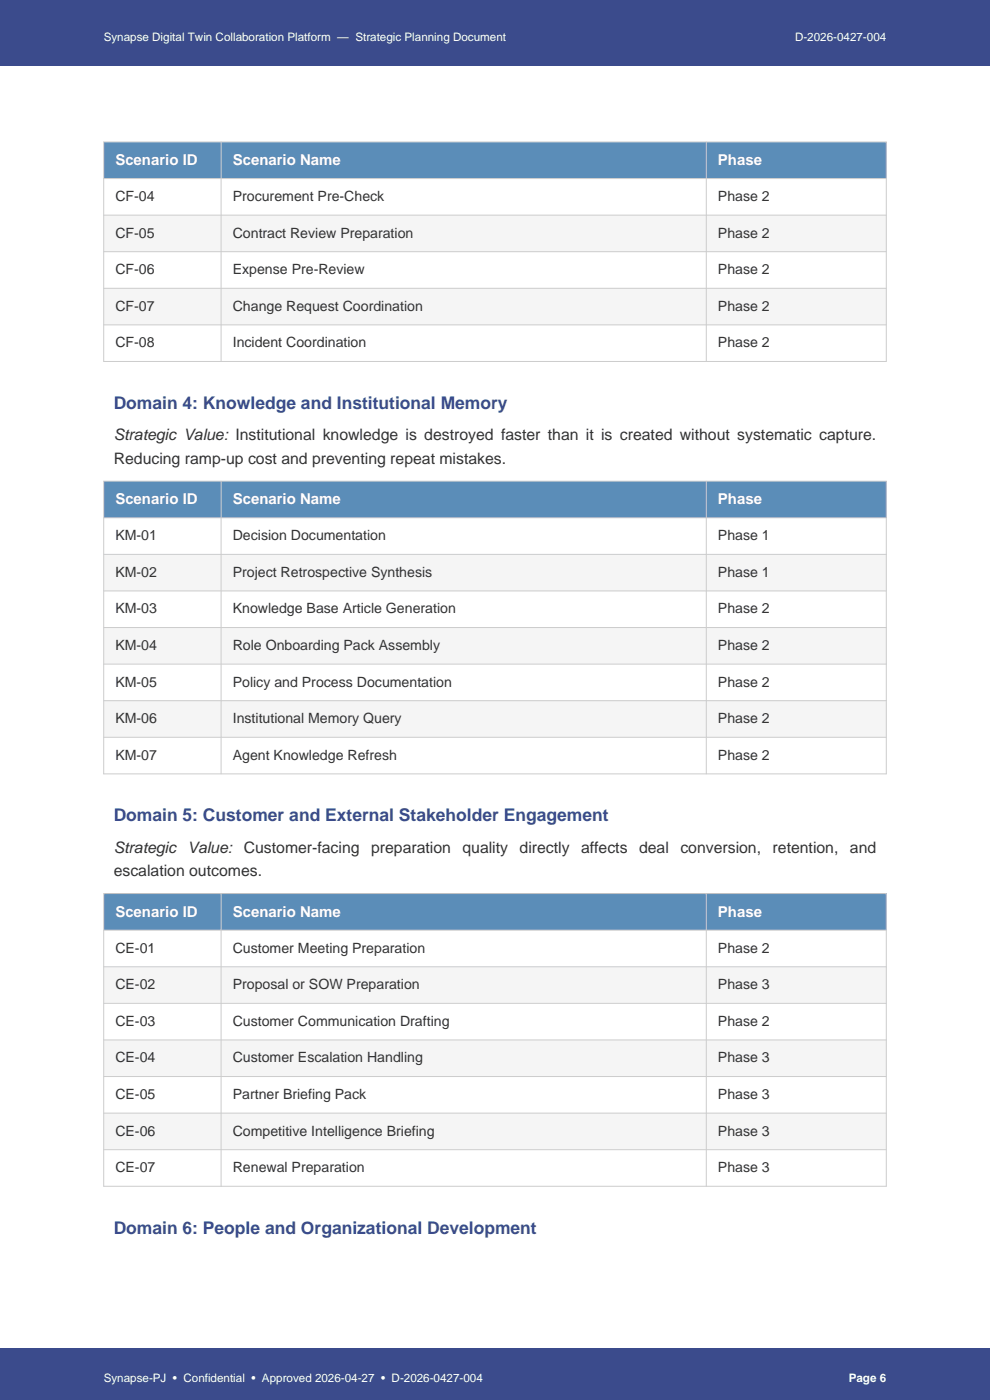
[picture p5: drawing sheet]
<svg xmlns="http://www.w3.org/2000/svg" width="210mm" height="297mm" viewBox="0 0 210 297" stroke-linecap="round" stroke-linejoin="round" font-family="sans-serif">
<defs><g id="words">
<g font-size="3.7" fill="#3b4b8c">
<text x="24.1" y="86.7">Domain 4: Knowledge and Institutional Memory</text>
<text x="24.1" y="174.2">Domain 5: Customer and External Stakeholder Engagement</text>
<text x="24.1" y="261.7">Domain 6: People and Organizational Development</text>
</g>
<g font-size="3.4" fill="#333">
<text x="24.1" y="93.4">Strategic Value: Institutional knowledge is destroyed faster than it is created without systematic capture.</text>
<text x="24.1" y="98.4">Reducing ramp-up cost and preventing repeat mistakes.</text>
<text x="24.1" y="180.9">Strategic Value:</text>
<text x="24.1" y="185.9">escalation outcomes.</text>
<text x="51.7" y="180.9">Customer-facing</text>
<text x="78.7" y="180.9">preparation</text>
<text x="98.1" y="180.9">quality</text>
<text x="110.2" y="180.9">directly</text>
<text x="123.3" y="180.9">affects</text>
<text x="135.6" y="180.9">deal</text>
<text x="144.3" y="180.9">conversion,</text>
<text x="163.9" y="180.9">retention,</text>
<text x="180.3" y="180.9">and</text>
</g>
<g font-size="3.2" fill="#fff">
<text x="24.5" y="35.1">Scenario ID</text>
<text x="49.4" y="35.1">Scenario Name</text>
<text x="152.3" y="35.1">Phase</text>
<text x="24.5" y="107">Scenario ID</text>
<text x="49.4" y="107">Scenario Name</text>
<text x="152.3" y="107">Phase</text>
<text x="24.5" y="194.5">Scenario ID</text>
<text x="49.4" y="194.5">Scenario Name</text>
<text x="152.3" y="194.5">Phase</text>
</g>
<g font-size="3" fill="#333">
<text x="24.5" y="42.6">CF-04</text>
<text x="49.4" y="42.6">Procurement Pre-Check</text>
<text x="152.3" y="42.6">Phase 2</text>
<text x="24.5" y="50.4">CF-05</text>
<text x="49.4" y="50.4">Contract Review Preparation</text>
<text x="152.3" y="50.4">Phase 2</text>
<text x="24.5" y="58.2">CF-06</text>
<text x="49.4" y="58.2">Expense Pre-Review</text>
<text x="152.3" y="58.2">Phase 2</text>
<text x="24.5" y="65.9">CF-07</text>
<text x="49.4" y="65.9">Change Request Coordination</text>
<text x="152.3" y="65.9">Phase 2</text>
<text x="24.5" y="73.7">CF-08</text>
<text x="49.4" y="73.7">Incident Coordination</text>
<text x="152.3" y="73.7">Phase 2</text>
<text x="24.5" y="114.6">KM-01</text>
<text x="49.4" y="114.6">Decision Documentation</text>
<text x="152.3" y="114.6">Phase 1</text>
<text x="24.5" y="122.4">KM-02</text>
<text x="49.4" y="122.4">Project Retrospective Synthesis</text>
<text x="152.3" y="122.4">Phase 1</text>
<text x="24.5" y="130.1">KM-03</text>
<text x="49.4" y="130.1">Knowledge Base Article Generation</text>
<text x="152.3" y="130.1">Phase 2</text>
<text x="24.5" y="137.9">KM-04</text>
<text x="49.4" y="137.9">Role Onboarding Pack Assembly</text>
<text x="152.3" y="137.9">Phase 2</text>
<text x="24.5" y="145.7">KM-05</text>
<text x="49.4" y="145.7">Policy and Process Documentation</text>
<text x="152.3" y="145.7">Phase 2</text>
<text x="24.5" y="153.4">KM-06</text>
<text x="49.4" y="153.4">Institutional Memory Query</text>
<text x="152.3" y="153.4">Phase 2</text>
<text x="24.5" y="161.2">KM-07</text>
<text x="49.4" y="161.2">Agent Knowledge Refresh</text>
<text x="152.3" y="161.2">Phase 2</text>
<text x="24.5" y="202.1">CE-01</text>
<text x="49.4" y="202.1">Customer Meeting Preparation</text>
<text x="152.3" y="202.1">Phase 2</text>
<text x="24.5" y="209.9">CE-02</text>
<text x="49.4" y="209.9">Proposal or SOW Preparation</text>
<text x="152.3" y="209.9">Phase 3</text>
<text x="24.5" y="217.6">CE-03</text>
<text x="49.4" y="217.6">Customer Communication Drafting</text>
<text x="152.3" y="217.6">Phase 2</text>
<text x="24.5" y="225.4">CE-04</text>
<text x="49.4" y="225.4">Customer Escalation Handling</text>
<text x="152.3" y="225.4">Phase 3</text>
<text x="24.5" y="233.1">CE-05</text>
<text x="49.4" y="233.1">Partner Briefing Pack</text>
<text x="152.3" y="233.1">Phase 3</text>
<text x="24.5" y="240.9">CE-06</text>
<text x="49.4" y="240.9">Competitive Intelligence Briefing</text>
<text x="152.3" y="240.9">Phase 3</text>
<text x="24.5" y="248.7">CE-07</text>
<text x="49.4" y="248.7">Renewal Preparation</text>
<text x="152.3" y="248.7">Phase 3</text>
</g>
<g font-size="2.5" fill="#fff">
<text x="22" y="8.8">Synapse Digital Twin Collaboration Platform — Strategic Planning Document</text>
<text x="168.6" y="8.8">D-2026-0427-004</text>
<text x="22" y="293.2">Synapse-PJ • Confidential • Approved 2026-04-27 • D-2026-0427-004</text>
<text x="180" y="293.2">Page 6</text>
</g>
</g></defs>
<g fill="#3b4b8c">
<path d="M0 0h210v14h-210z" fill-rule="evenodd"/>
<path d="M0 286h210v11h-210z" fill-rule="evenodd"/>
</g>
<path d="M22 30.1h166v7.8h-166z" fill-rule="evenodd" fill="#5b8db8"/>
<path d="M22 37.9h166v7.7h-166z" fill-rule="evenodd" fill="#fff"/>
<path d="M22 45.6h166v7.8h-166z" fill-rule="evenodd" fill="#f5f5f5"/>
<path d="M22 53.4h166v7.8h-166z" fill-rule="evenodd" fill="#fff"/>
<path d="M22 61.2h166v7.7h-166z" fill-rule="evenodd" fill="#f5f5f5"/>
<path d="M22 68.9h166v7.8h-166z" fill-rule="evenodd" fill="#fff"/>
<path d="M22 30.1h166v46.6h-166zM22 37.9h166M46.9 30.1v46.6M149.8 30.1v46.6M22 45.6h166M22 53.4h166M22 61.2h166M22 68.9h166" fill="none" stroke="#ccc" stroke-width=".21"/>
<path d="M22 102.1h166v7.7h-166z" fill-rule="evenodd" fill="#5b8db8"/>
<path d="M22 109.8h166v7.8h-166z" fill-rule="evenodd" fill="#fff"/>
<path d="M22 117.6h166v7.8h-166z" fill-rule="evenodd" fill="#f5f5f5"/>
<path d="M22 125.4h166v7.7h-166z" fill-rule="evenodd" fill="#fff"/>
<path d="M22 133.1h166v7.8h-166z" fill-rule="evenodd" fill="#f5f5f5"/>
<path d="M22 140.9h166v7.7h-166z" fill-rule="evenodd" fill="#fff"/>
<path d="M22 148.6h166v7.8h-166z" fill-rule="evenodd" fill="#f5f5f5"/>
<path d="M22 156.4h166v7.8h-166z" fill-rule="evenodd" fill="#fff"/>
<path d="M22 102.1h166v62.1h-166zM22 109.8h166M22 117.6h166M46.9 102.1v62.1M149.8 102.1v62.1M22 125.4h166M22 133.1h166M22 140.9h166M22 148.6h166M22 156.4h166" fill="none" stroke="#ccc" stroke-width=".21"/>
<path d="M22 189.6h166v7.7h-166z" fill-rule="evenodd" fill="#5b8db8"/>
<path d="M22 197.3h166v7.8h-166z" fill-rule="evenodd" fill="#fff"/>
<path d="M22 205.1h166v7.8h-166z" fill-rule="evenodd" fill="#f5f5f5"/>
<path d="M22 212.9h166v7.7h-166z" fill-rule="evenodd" fill="#fff"/>
<path d="M22 220.6h166v7.8h-166z" fill-rule="evenodd" fill="#f5f5f5"/>
<path d="M22 228.4h166v7.7h-166z" fill-rule="evenodd" fill="#fff"/>
<path d="M22 236.1h166v7.8h-166z" fill-rule="evenodd" fill="#f5f5f5"/>
<path d="M22 243.9h166v7.8h-166z" fill-rule="evenodd" fill="#fff"/>
<path d="M22 189.6h166v62.1h-166zM22 197.3h166M46.9 189.6v62.1M149.8 189.6v62.1M22 205.1h166M22 212.9h166M22 220.6h166M22 228.4h166M22 236.1h166M22 243.9h166" fill="none" stroke="#ccc" stroke-width=".21"/>
<use href="#words"/>
</svg>
